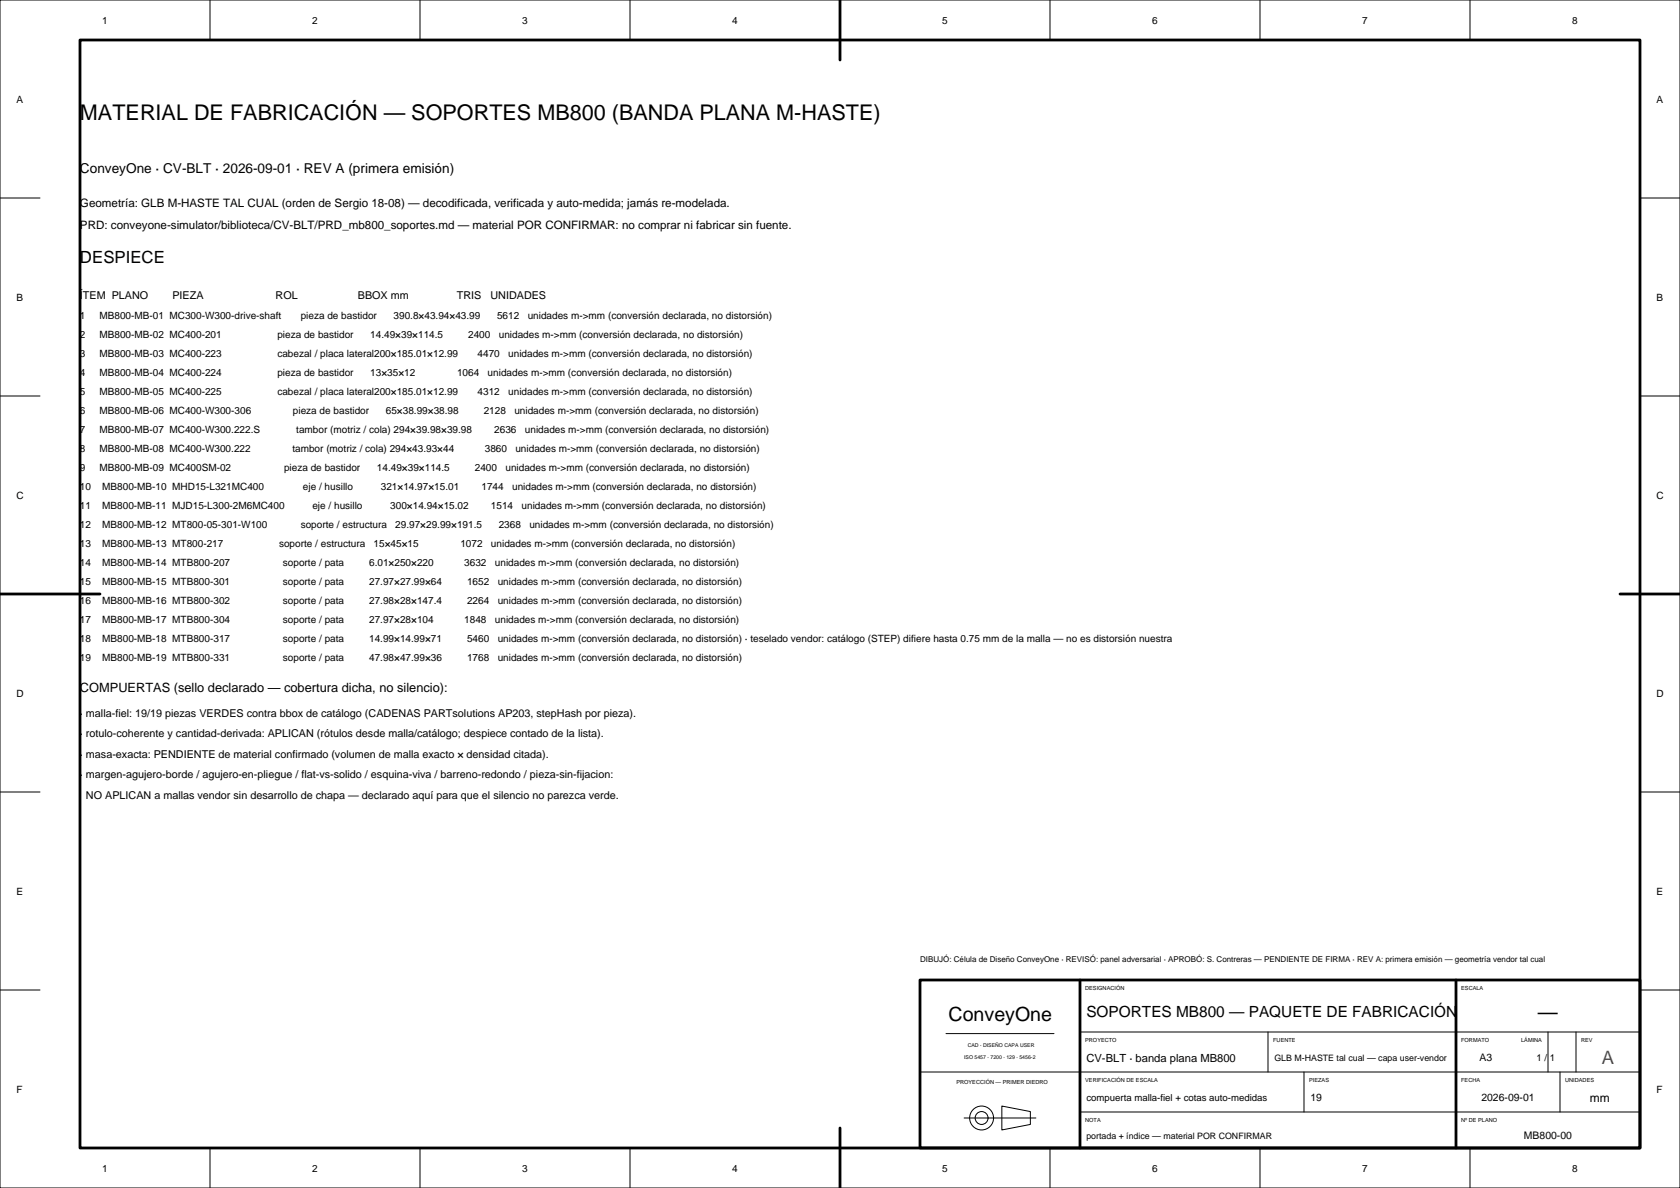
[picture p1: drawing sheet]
<svg xmlns="http://www.w3.org/2000/svg" width="420mm" height="297mm" viewBox="0 0 420 297" stroke-linecap="round" stroke-linejoin="round" font-family="sans-serif">
<defs><g id="words">
<text font-size="5.4" x="20" y="30">MATERIAL DE FABRICACIÓN — SOPORTES MB800 (BANDA PLANA M-HASTE)</text>
<text font-size="5" x="384.5" y="254.7">—</text>
<text font-size="4.9" x="237.1" y="255.4">ConveyOne</text>
<text font-size="4.6" fill="#b81a1a" x="400.4" y="266.1">A</text>
<text font-size="4.2" x="20" y="65.7">DESPIECE</text>
<text font-size="3.8" x="271.6" y="254.3">SOPORTES MB800 — PAQUETE DE FABRICACIÓN</text>
<text font-size="3.4" x="20" y="43.3">ConveyOne · CV-BLT · 2026-09-01 · REV A (primera emisión)</text>
<text font-size="3.2" x="20" y="173.1">COMPUERTAS (sello declarado — cobertura dicha, no silencio):</text>
<text font-size="3" x="397.5" y="275.5">mm</text>
<g font-size="2.9">
<text x="20" y="51.7">Geometría: GLB M-HASTE TAL CUAL (orden de Sergio 18-08) — decodificada, verificada y auto-medida; jamás re-modelada.</text>
<text x="20" y="57.2">PRD: conveyone-simulator/biblioteca/CV-BLT/PRD_mb800_soportes.md — material POR CONFIRMAR: no comprar ni fabricar sin fuente.</text>
</g>
<text font-size="2.8" x="271.6" y="265.4">CV-BLT · banda plana MB800</text>
<g font-size="2.7">
<text x="20" y="74.7">ÍTEM PLANO</text>
<text x="43.1" y="74.7">PIEZA</text>
<text x="68.9" y="74.7">ROL</text>
<text x="89.5" y="74.7">BBOX mm</text>
<text x="114.2" y="74.7">TRIS</text>
<text x="122.6" y="74.7">UNIDADES</text>
<text x="20" y="179.2">· malla-fiel: 19/19 piezas VERDES contra bbox de catálogo (CADENAS PARTsolutions AP203, stepHash por pieza).</text>
<text x="20" y="184.3">· rotulo-coherente y cantidad-derivada: APLICAN (rótulos desde malla/catálogo; despiece contado de la lista).</text>
<text x="20" y="189.4">· masa-exacta: PENDIENTE de material confirmado (volumen de malla exacto × densidad citada).</text>
<text x="20" y="194.6">· margen-agujero-borde / agujero-en-pliegue / flat-vs-solido / esquina-viva / barreno-redondo / pieza-sin-fijacion:</text>
<text x="21.5" y="199.7">NO APLICAN a mallas vendor sin desarrollo de chapa — declarado aquí para que el silencio no parezca verde.</text>
</g>
<g font-size="2.6">
<text x="369.9" y="265.3">A3</text>
<text x="327.6" y="275.3">19</text>
<text x="370.4" y="275.3">2026-09-01</text>
<text x="381" y="284.8">MB800-00</text>
</g>
<g font-size="2.5">
<text x="25.6" y="5.9">1</text>
<text x="78.1" y="5.9">2</text>
<text x="130.6" y="5.9">3</text>
<text x="183.1" y="5.9">4</text>
<text x="235.6" y="5.9">5</text>
<text x="288.1" y="5.9">6</text>
<text x="340.6" y="5.9">7</text>
<text x="393.1" y="5.9">8</text>
<text x="4.2" y="25.7">A</text>
<text x="414.2" y="25.7">A</text>
<text x="4.2" y="75.1">B</text>
<text x="414.2" y="75.1">B</text>
<text x="20" y="79.9">1</text>
<text x="24.9" y="79.9">MB800-MB-01 MC300-W300-drive-shaft</text>
<text x="75.2" y="79.9">pieza de bastidor</text>
<text x="98.4" y="79.9">390.8×43.94×43.99</text>
<text x="124.3" y="79.9">5612</text>
<text x="131.9" y="79.9">unidades m-&gt;mm (conversión declarada, no distorsión)</text>
<text x="20" y="84.6">2</text>
<text x="20" y="89.4">3</text>
<text x="24.9" y="84.6">MB800-MB-02 MC400-201</text>
<text x="24.9" y="89.4">MB800-MB-03 MC400-223</text>
<text x="69.4" y="84.6">pieza de bastidor</text>
<text x="69.4" y="89.4">cabezal / placa lateral200×185.01×12.99</text>
<text x="92.6" y="84.6">14.49×39×114.5</text>
<text x="117" y="84.6">2400</text>
<text x="119.4" y="89.4">4470</text>
<text x="124.7" y="84.6">unidades m-&gt;mm (conversión declarada, no distorsión)</text>
<text x="127.1" y="89.4">unidades m-&gt;mm (conversión declarada, no distorsión)</text>
<text x="20" y="94.1">4</text>
<text x="24.9" y="94.1">MB800-MB-04 MC400-224</text>
<text x="69.4" y="94.1">pieza de bastidor</text>
<text x="92.6" y="94.1">13×35×12</text>
<text x="114.3" y="94.1">1064</text>
<text x="121.9" y="94.1">unidades m-&gt;mm (conversión declarada, no distorsión)</text>
<text x="20" y="98.8">5</text>
<text x="24.9" y="98.8">MB800-MB-05 MC400-225</text>
<text x="69.4" y="98.8">cabezal / placa lateral200×185.01×12.99</text>
<text x="119.4" y="98.8">4312</text>
<text x="127.1" y="98.8">unidades m-&gt;mm (conversión declarada, no distorsión)</text>
<text x="20" y="103.6">6</text>
<text x="24.9" y="103.6">MB800-MB-06 MC400-W300-306</text>
<text x="73.2" y="103.6">pieza de bastidor</text>
<text x="96.5" y="103.6">65×38.99×38.98</text>
<text x="120.9" y="103.6">2128</text>
<text x="128.6" y="103.6">unidades m-&gt;mm (conversión declarada, no distorsión)</text>
<text x="20" y="108.3">7</text>
<text x="20" y="113.1">8</text>
<text x="24.9" y="108.3">MB800-MB-07 MC400-W300.222.S</text>
<text x="24.9" y="113.1">MB800-MB-08 MC400-W300.222</text>
<text x="73.1" y="113.1">tambor (motriz / cola) 294×43.93×44</text>
<text x="74.1" y="108.3">tambor (motriz / cola) 294×39.98×39.98</text>
<text x="121.2" y="113.1">3860</text>
<text x="123.6" y="108.3">2636</text>
<text x="128.9" y="113.1">unidades m-&gt;mm (conversión declarada, no distorsión)</text>
<text x="131.2" y="108.3">unidades m-&gt;mm (conversión declarada, no distorsión)</text>
<text x="20" y="117.8">9</text>
<text x="24.9" y="117.8">MB800-MB-09 MC400SM-02</text>
<text x="71" y="117.8">pieza de bastidor</text>
<text x="94.2" y="117.8">14.49×39×114.5</text>
<text x="118.7" y="117.8">2400</text>
<text x="126.4" y="117.8">unidades m-&gt;mm (conversión declarada, no distorsión)</text>
<text x="4.2" y="124.7">C</text>
<text x="20" y="122.6">10</text>
<text x="25.6" y="122.6">MB800-MB-10 MHD15-L321MC400</text>
<text x="75.7" y="122.6">eje / husillo</text>
<text x="95.2" y="122.6">321×14.97×15.01</text>
<text x="120.4" y="122.6">1744</text>
<text x="128" y="122.6">unidades m-&gt;mm (conversión declarada, no distorsión)</text>
<text x="414.2" y="124.7">C</text>
<text x="20" y="127.3">11</text>
<text x="25.6" y="127.3">MB800-MB-11 MJD15-L300-2M6MC400</text>
<text x="78.1" y="127.3">eje / husillo</text>
<text x="97.6" y="127.3">300×14.94×15.02</text>
<text x="122.7" y="127.3">1514</text>
<text x="130.4" y="127.3">unidades m-&gt;mm (conversión declarada, no distorsión)</text>
<text x="20" y="132.1">12</text>
<text x="20" y="136.8">13</text>
<text x="25.6" y="132.1">MB800-MB-12 MT800-05-301-W100</text>
<text x="25.6" y="136.8">MB800-MB-13 MT800-217</text>
<text x="69.8" y="136.8">soporte / estructura</text>
<text x="75.2" y="132.1">soporte / estructura</text>
<text x="93.4" y="136.8">15×45×15</text>
<text x="98.8" y="132.1">29.97×29.99×191.5</text>
<text x="115.1" y="136.8">1072</text>
<text x="122.7" y="136.8">unidades m-&gt;mm (conversión declarada, no distorsión)</text>
<text x="124.7" y="132.1">2368</text>
<text x="132.3" y="132.1">unidades m-&gt;mm (conversión declarada, no distorsión)</text>
<text x="20" y="141.6">14</text>
<text x="25.6" y="141.6">MB800-MB-14 MTB800-207</text>
<text x="70.7" y="141.6">soporte / pata</text>
<text x="92.3" y="141.6">6.01×250×220</text>
<text x="116.1" y="141.6">3632</text>
<text x="123.7" y="141.6">unidades m-&gt;mm (conversión declarada, no distorsión)</text>
<text x="20" y="146.3">15</text>
<text x="25.6" y="146.3">MB800-MB-15 MTB800-301</text>
<text x="70.7" y="146.3">soporte / pata</text>
<text x="92.3" y="146.3">27.97×27.99×64</text>
<text x="116.8" y="146.3">1652</text>
<text x="124.4" y="146.3">unidades m-&gt;mm (conversión declarada, no distorsión)</text>
<text x="20" y="151.1">16</text>
<text x="20" y="155.9">17</text>
<text x="25.6" y="151.1">MB800-MB-16 MTB800-302</text>
<text x="25.6" y="155.9">MB800-MB-17 MTB800-304</text>
<text x="70.7" y="151.1">soporte / pata</text>
<text x="70.7" y="155.9">soporte / pata</text>
<text x="92.3" y="151.1">27.98×28×147.4</text>
<text x="92.3" y="155.9">27.97×28×104</text>
<text x="116.1" y="155.9">1848</text>
<text x="116.8" y="151.1">2264</text>
<text x="123.7" y="155.9">unidades m-&gt;mm (conversión declarada, no distorsión)</text>
<text x="124.4" y="151.1">unidades m-&gt;mm (conversión declarada, no distorsión)</text>
<text x="20" y="160.6">18</text>
<text x="25.6" y="160.6">MB800-MB-18 MTB800-317</text>
<text x="70.7" y="160.6">soporte / pata</text>
<text x="92.3" y="160.6">14.99×14.99×71</text>
<text x="116.8" y="160.6">5460</text>
<text x="124.4" y="160.6">unidades m-&gt;mm (conversión declarada, no distorsión) · teselado vendor: catálogo (STEP) difiere hasta 0.75 mm de la malla — no es distorsión nuestra</text>
<text x="20" y="165.4">19</text>
<text x="25.6" y="165.4">MB800-MB-19 MTB800-331</text>
<text x="70.7" y="165.4">soporte / pata</text>
<text x="92.3" y="165.4">47.98×47.99×36</text>
<text x="116.8" y="165.4">1768</text>
<text x="124.4" y="165.4">unidades m-&gt;mm (conversión declarada, no distorsión)</text>
<text x="4.2" y="174.1">D</text>
<text x="414.2" y="174.1">D</text>
<text x="4.2" y="223.7">E</text>
<text x="414.2" y="223.7">E</text>
<text x="4.2" y="273.1">F</text>
<text x="414.2" y="273.1">F</text>
<text x="25.6" y="292.9">1</text>
<text x="78.1" y="292.9">2</text>
<text x="130.6" y="292.9">3</text>
<text x="183.1" y="292.9">4</text>
<text x="235.6" y="292.9">5</text>
<text x="288.1" y="292.9">6</text>
<text x="340.6" y="292.9">7</text>
<text x="393.1" y="292.9">8</text>
</g>
<g font-size="2.4">
<text x="384.2" y="265.3">1 / 1</text>
<text x="271.6" y="275.3">compuerta malla-fiel + cotas auto-medidas</text>
</g>
<g font-size="2.2">
<text x="318.6" y="265.2">GLB M-HASTE tal cual — capa user-vendor</text>
<text x="271.6" y="284.7">portada + índice — material POR CONFIRMAR</text>
</g>
<text font-size="2" x="230" y="240.5">DIBUJÓ: Célula de Diseño ConveyOne · REVISÓ: panel adversarial · APROBÓ: S. Contreras — PENDIENTE DE FIRMA · REV A: primera emisión — geometría vendor tal cual</text>
<g font-size="1.4">
<text x="271.3" y="247.4">DESIGNACIÓN</text>
<text x="365.3" y="247.4">ESCALA</text>
<text x="271.3" y="260.4">PROYECTO</text>
<text x="318.3" y="260.4">FUENTE</text>
<text x="365.3" y="260.4">FORMATO</text>
<text x="380.3" y="260.4">LÁMINA</text>
<text x="395.3" y="260.4">REV</text>
<text x="239.1" y="270.9">PROYECCIÓN — PRIMER DIEDRO</text>
<text x="271.3" y="270.4">VERIFICACIÓN DE ESCALA</text>
<text x="327.3" y="270.4">PIEZAS</text>
<text x="365.3" y="270.4">FECHA</text>
<text x="391.3" y="270.4">UNIDADES</text>
<text x="271.3" y="280.4">NOTA</text>
<text x="365.3" y="280.4">Nº DE PLANO</text>
</g>
<g font-size="1.3">
<text x="241.9" y="261.7">CAD · DISEÑO CAPA USER</text>
<text x="241" y="264.9">ISO 5457 · 7200 · 129 · 5456-2</text>
</g>
</g></defs>
<g fill="none" stroke="#000" stroke-width=".25">
<path d="M0 0h420v297h-420zM52.5 0v10M105 0v10M157.5 0v10M210 0v10M262.5 0v10M315 0v10M367.5 0v10M0 49.5h10M410 49.5h10M0 99h10M410 99h10"/>
<path d="M0 148.5h10M410 148.5h10M0 198h10M410 198h10M0 247.5h10M236.5 258.4h27M270 258h140M317 258v10M387 258v10M394 258v10M410 247.5h10M230 268h180"/>
<path d="M241 279.5h18M250.5 276.5l7.1 1.4v3.2l-7.1 1.4zM270 278h140M326 268v10M390 268v10M52.5 287v10M105 287v10M157.5 287v10M210 287v10M262.5 287v10M315 287v10M367.5 287v10"/>
<circle cx="245.4" cy="279.5" r="2.99"/>
<circle cx="245.4" cy="279.5" r="1.61"/>
</g>
<path d="M20 10h390v277h-390zM210 0v15M0 148.5h25M405 148.5h15M230 245h180v42h-180zM270 245v42M364 245v42M210 282v15" fill="none" stroke="#000" stroke-width=".7"/>
<use href="#words"/>
</svg>
